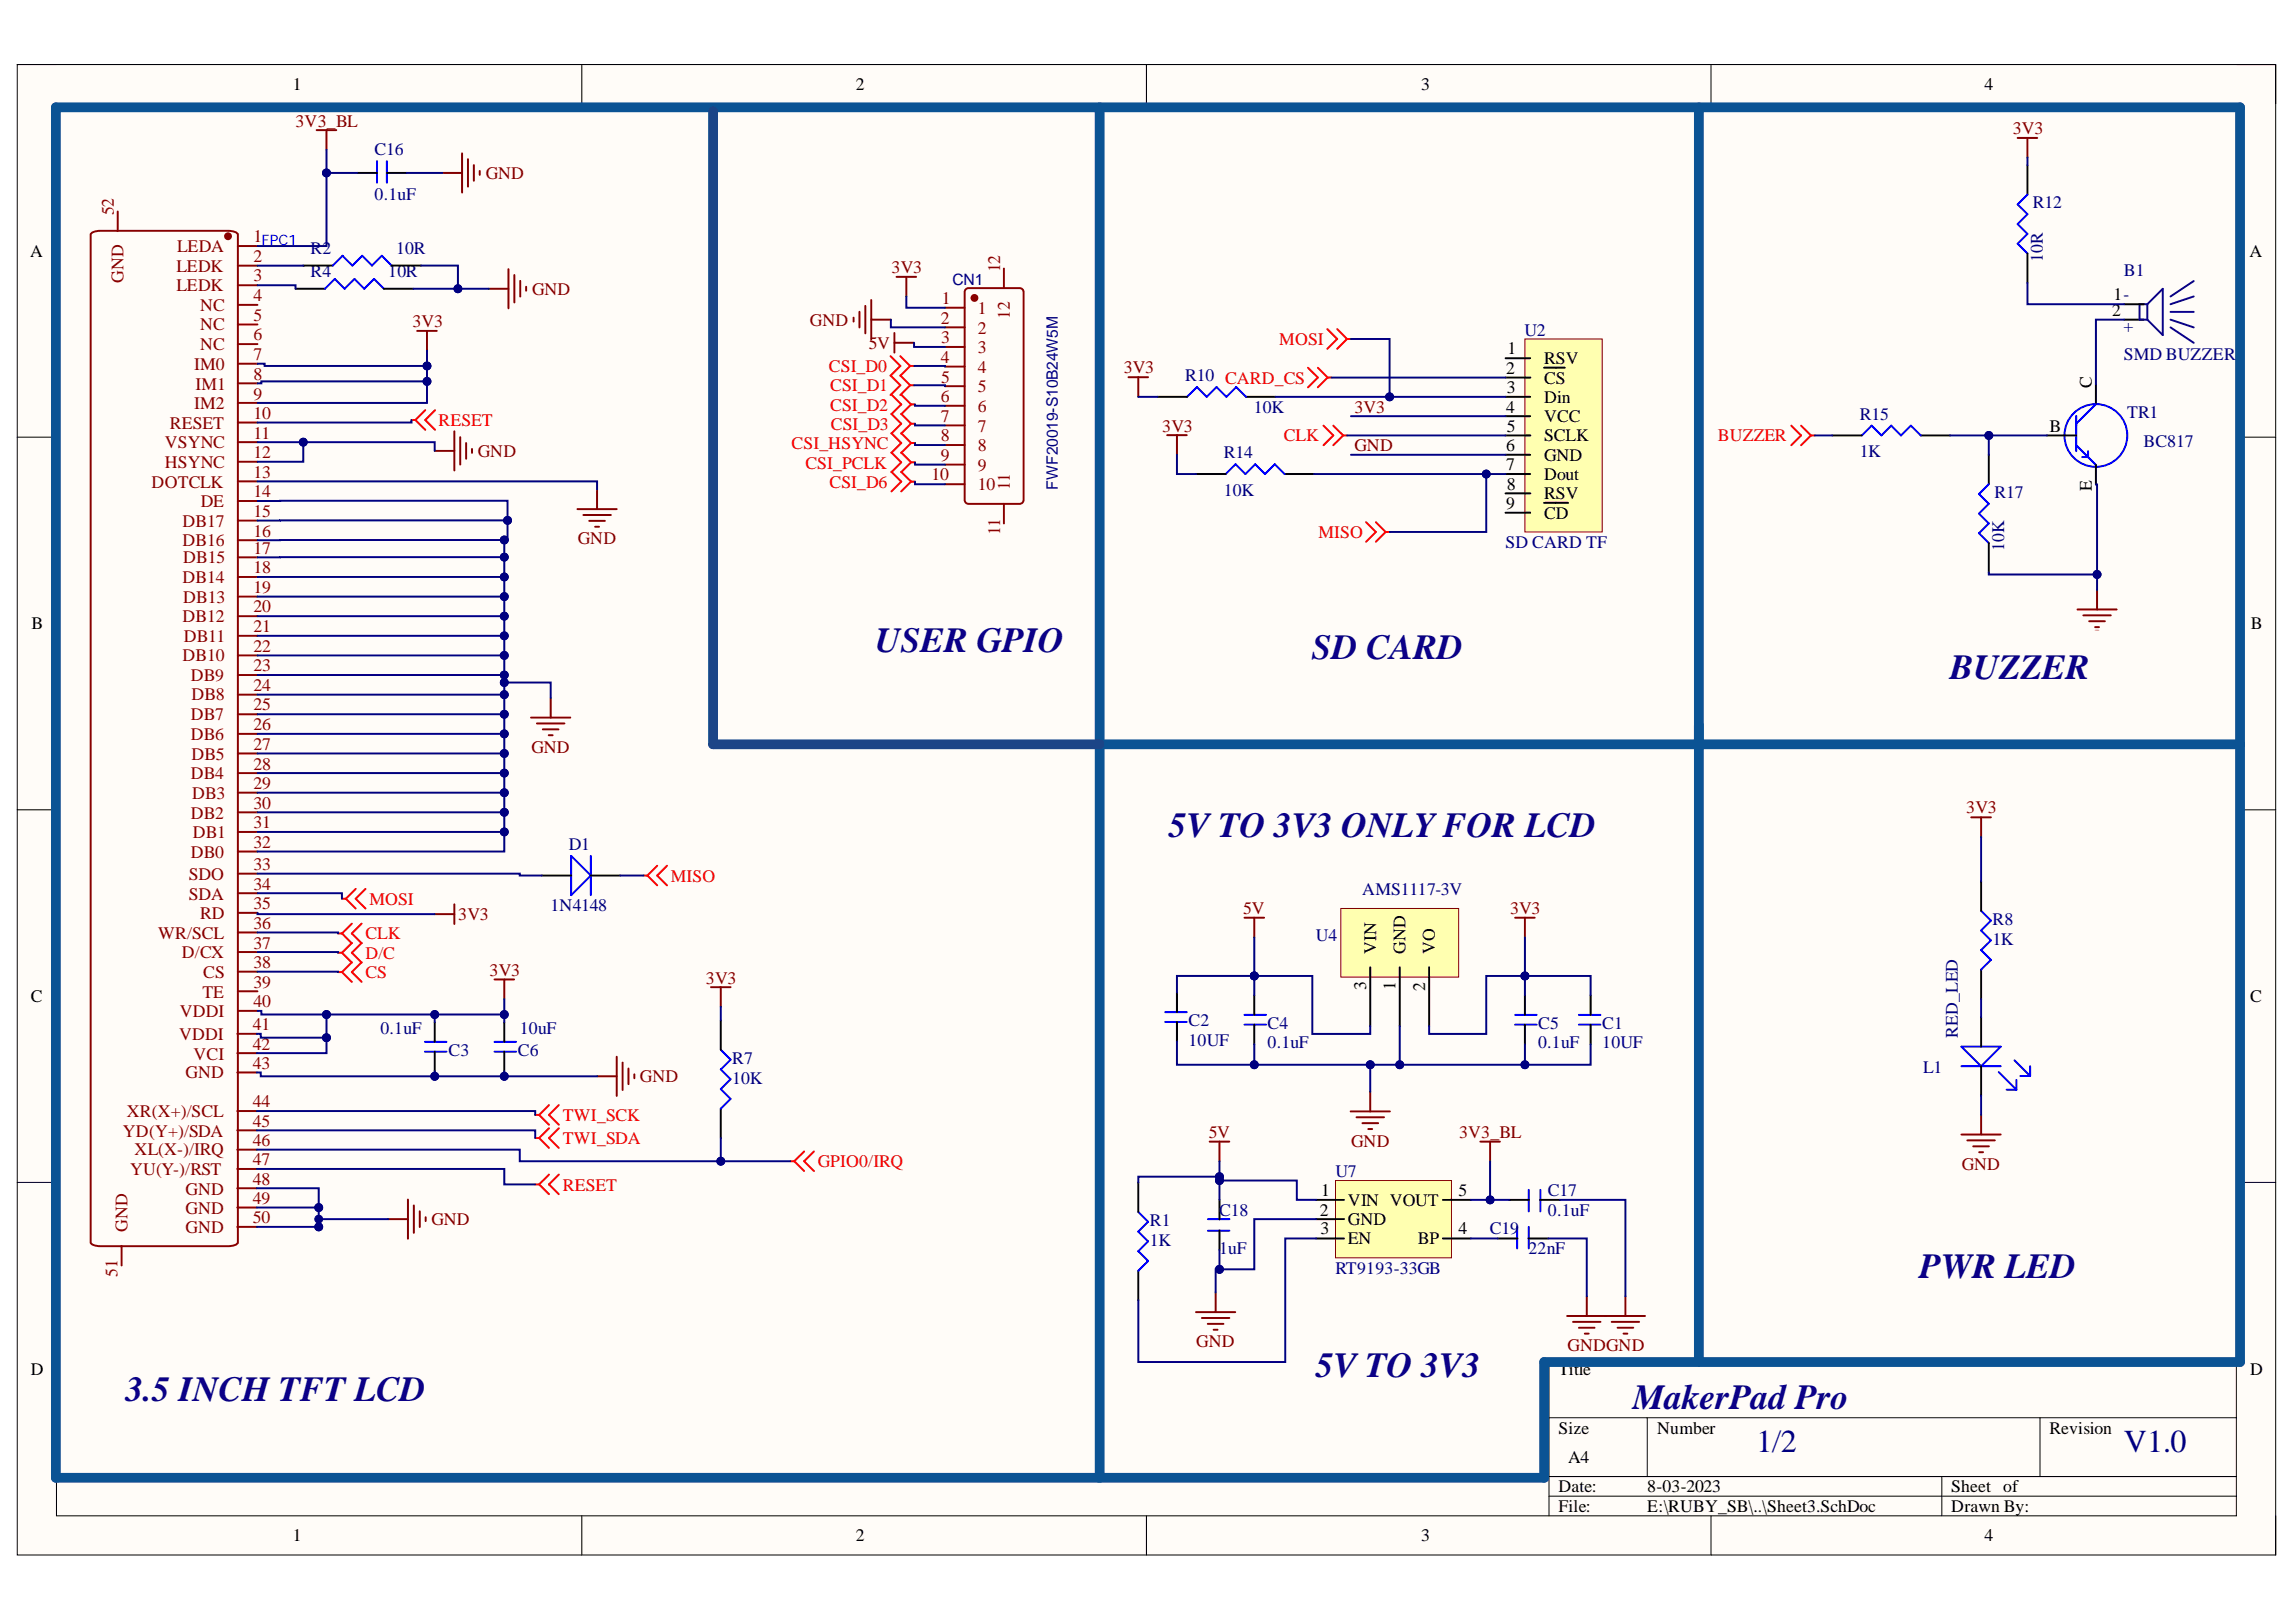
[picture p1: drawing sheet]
<svg xmlns="http://www.w3.org/2000/svg" width="297mm" height="210mm" viewBox="0 0 297 210" stroke-linecap="round" stroke-linejoin="round" font-family="sans-serif">
<defs><g id="words">
<g font-size="4.6" fill="#0c0087">
<text x="113.2" y="84.3">USER GPIO</text>
<text x="169.7" y="85.3">SD CARD</text>
<text x="252.3" y="87.9">BUZZER</text>
<text x="151.2" y="108.3">5V TO 3V3 ONLYFOR LCD</text>
<text x="248.3" y="165.3">PWR LED</text>
<text x="170.2" y="178.3">5V TO 3V3</text>
<text x="16.2" y="181.3">3.5 INCH TFT LCD</text>
<text x="211.3" y="182.3">MakerPad Pro</text>
</g>
<g font-size="4.1" fill="#000080">
<text x="227.2" y="187.9">1/2</text>
<text x="274.8" y="187.9">V1.0</text>
</g>
<g font-size="2.3">
<text x="37.9" y="11.7">1</text>
<text x="110.7" y="11.7">2</text>
<text x="183.9" y="11.7">3</text>
<text x="256.8" y="11.7">4</text>
<text x="3.9" y="33.3">A</text>
<text x="291" y="33.3">A</text>
<text x="273.2" y="40.9">2</text>
<text x="273.4" y="38.9">1</text>
<text x="195" y="45.9">1</text>
<text x="199.8" y="47.1">RSV</text>
<text x="194.8" y="53.4">4</text>
<text x="194.8" y="48.4">2</text>
<text x="194.9" y="50.9">3</text>
<text x="199.8" y="52.1">Din</text>
<text x="199.8" y="49.7">CS</text>
<text x="270.6" y="50.3" transform="rotate(-90 270.6 50.3)">C</text>
<text x="194.8" y="58.4">6</text>
<text x="194.9" y="55.8">5</text>
<text x="199.8" y="54.7">VCC</text>
<text x="199.8" y="57.1">SCLK</text>
<text x="199.8" y="59.6">GND</text>
<text x="265.1" y="55.8">B</text>
<text x="194.8" y="60.8">7</text>
<text x="194.8" y="65.9">9</text>
<text x="194.9" y="63.4">8</text>
<text x="199.8" y="62.2">Dout</text>
<text x="199.8" y="64.6">RSV</text>
<text x="270.6" y="63.5" transform="rotate(-90 270.6 63.5)">E</text>
<text x="199.8" y="67.2">CD</text>
<text x="4.1" y="81.4">B</text>
<text x="291.2" y="81.4">B</text>
<text x="178" y="123.4" transform="rotate(-90 178 123.4)">VIN</text>
<text x="181.8" y="123.4" transform="rotate(-90 181.8 123.4)">GND</text>
<text x="185.6" y="123.4" transform="rotate(-90 185.6 123.4)">VO</text>
<text x="4" y="129.7">C</text>
<text x="176.8" y="128.2" transform="rotate(-90 176.8 128.2)">3</text>
<text x="180.6" y="128.1" transform="rotate(-90 180.6 128.1)">1</text>
<text x="184.4" y="128.2" transform="rotate(-90 184.4 128.2)">2</text>
<text x="291.1" y="129.7">C</text>
<text x="170.9" y="154.8">1</text>
<text x="188.7" y="154.8">5</text>
<text x="170.7" y="157.3">2</text>
<text x="170.8" y="159.8">3</text>
<text x="174.4" y="156">VIN VOUT</text>
<text x="174.4" y="158.6">GND</text>
<text x="174.4" y="161">EN</text>
<text x="183.4" y="161">BP</text>
<text x="188.7" y="159.8">4</text>
<text x="4" y="177.9">D</text>
<text x="201.6" y="177.9">Title</text>
<text x="291.1" y="177.9">D</text>
<text x="201.6" y="185.5">Size</text>
<text x="214.4" y="185.5">Number</text>
<text x="265.1" y="185.5">Revision</text>
<text x="202.9" y="189.3">A4</text>
<text x="201.6" y="193.1">Date:</text>
<text x="201.6" y="195.7">File:</text>
<text x="213.1" y="193.1">8-03-2023</text>
<text x="213.1" y="195.7">E:\RUBY_SB\..\Sheet3.SchDoc</text>
<text x="252.4" y="193.1">Sheet of</text>
<text x="252.4" y="195.7">Drawn By:</text>
<text x="37.9" y="199.5">1</text>
<text x="110.7" y="199.5">2</text>
<text x="183.9" y="199.5">3</text>
<text x="256.8" y="199.5">4</text>
</g>
<g font-size="2.3" fill="#800000">
<text x="38.2" y="16.4">3V3_BL</text>
<text x="260.4" y="17.4">3V3</text>
<text x="62.8" y="23.1">GND</text>
<text x="115.4" y="35.3">3V3</text>
<text x="68.8" y="38.2">GND</text>
<text x="53.4" y="42.3">3V3</text>
<text x="104.8" y="42.2">GND</text>
<text x="112.4" y="45.1">5V</text>
<text x="145.4" y="48.3">3V3</text>
<text x="175.2" y="53.4">3V3</text>
<text x="61.8" y="59.1">GND</text>
<text x="150.4" y="55.8">3V3</text>
<text x="175.2" y="58.4">GND</text>
<text x="74.8" y="70.5">GND</text>
<text x="68.8" y="97.5">GND</text>
<text x="254.4" y="105.3">3V3</text>
<text x="59.3" y="119.1">3V3</text>
<text x="160.9" y="118.3">5V</text>
<text x="195.4" y="118.3">3V3</text>
<text x="63.3" y="126.3">3V3</text>
<text x="91.3" y="127.3">3V3</text>
<text x="82.8" y="140.1">GND</text>
<text x="156.4" y="147.3">5V</text>
<text x="174.8" y="148.4">GND</text>
<text x="188.8" y="147.3">3V3_BL</text>
<text x="253.8" y="151.4">GND</text>
<text x="55.8" y="158.6">GND</text>
<text x="154.8" y="174.4">GND</text>
<text x="202.8" y="174.9">GNDGND</text>
</g>
<g font-size="2.3" fill="#000080">
<text x="48.5" y="20.1">C16</text>
<text x="48.5" y="25.9">0.1uF</text>
<text x="263" y="27">R12</text>
<text x="40.2" y="35.9">R4</text>
<text x="40.2" y="32.9">R2</text>
<text x="50.2" y="35.9">10R</text>
<text x="51.2" y="32.9">10R</text>
<text x="264.3" y="33.9" transform="rotate(-90 264.3 33.9)">10R</text>
<text x="274.8" y="35.7">B1</text>
<text x="275.4" y="37.8" transform="rotate(-180 275.4 37.8)">-</text>
<text x="276" y="41.8" transform="rotate(-180 276 41.8)">+</text>
<text x="197.2" y="43.4">U2</text>
<text x="274.8" y="46.6">SMD BUZZER</text>
<text x="153.3" y="49.3">R10 CARD_CS</text>
<text x="162.2" y="53.4">10K</text>
<text x="158.3" y="59.3">R14</text>
<text x="240.6" y="54.3">R15</text>
<text x="240.6" y="59.1">1K</text>
<text x="275.2" y="54.1">TR1</text>
<text x="277.3" y="57.9">BC817</text>
<text x="158.3" y="64.2">10K</text>
<text x="258" y="64.5">R17</text>
<text x="194.8" y="70.9">SD CARD TF</text>
<text x="259.3" y="71.3" transform="rotate(-90 259.3 71.3)">10K</text>
<text x="73.6" y="110">D1</text>
<text x="71.2" y="117.9">1N4148</text>
<text x="176.2" y="115.8">AMS1117-3V</text>
<text x="257.8" y="119.7">R8</text>
<text x="170.2" y="121.8">U4</text>
<text x="257.8" y="122.2">1K</text>
<text x="49.2" y="133.8">0.1uF</text>
<text x="58" y="136.6">C3</text>
<text x="67" y="136.6">C6</text>
<text x="67.2" y="133.8">10uF</text>
<text x="94.7" y="137.7">R7</text>
<text x="153.7" y="132.8">C2</text>
<text x="153.7" y="135.3">10UF</text>
<text x="164" y="133.1">C4</text>
<text x="164" y="135.7">0.1uF</text>
<text x="199" y="133.1">C5</text>
<text x="199" y="135.7">0.1uF</text>
<text x="207.3" y="133.1">C1</text>
<text x="207.3" y="135.7">10UF</text>
<text x="253.3" y="134.3" transform="rotate(-90 253.3 134.3)">RED_LED</text>
<text x="94.7" y="140.2">10K</text>
<text x="248.8" y="138.8">L1</text>
<text x="172.8" y="152.3">U7</text>
<text x="200.3" y="154.8">C17</text>
<text x="148.8" y="158.7">R1</text>
<text x="148.8" y="161.2">1K</text>
<text x="157.7" y="157.3">C18</text>
<text x="192.7" y="159.8">C19</text>
<text x="200.3" y="157.3">0.1uF</text>
<text x="157.7" y="162.3">1uF</text>
<text x="172.8" y="164.8">RT9193-33GB</text>
<text x="197.7" y="162.3">22nF</text>
</g>
<g font-size="2.3" fill="#800">
<text x="14.7" y="27.9" transform="rotate(-90 14.7 27.9)">52</text>
<text x="22.8" y="35.1">LEDK</text>
<text x="22.9" y="32.6">LEDA</text>
<text x="32.8" y="31.3">1</text>
<text x="32.8" y="33.9">2</text>
<text x="129.4" y="35.2" transform="rotate(-90 129.4 35.2)">12</text>
<text x="16" y="36.6" transform="rotate(-90 16 36.6)">GND</text>
<text x="22.8" y="37.7">LEDK</text>
<text x="25.9" y="40.2">NC</text>
<text x="32.8" y="36.4">3</text>
<text x="32.8" y="38.9">4</text>
<text x="32.8" y="41.5">5</text>
<text x="121.7" y="41.9">2</text>
<text x="121.9" y="39.4">1</text>
<text x="126.5" y="40.6">1</text>
<text x="130.7" y="41.2" transform="rotate(-90 130.7 41.2)">12</text>
<text x="25.1" y="47.8">IM0</text>
<text x="25.9" y="42.7">NC</text>
<text x="25.9" y="45.3">NC</text>
<text x="32.8" y="44">6</text>
<text x="32.8" y="46.6">7</text>
<text x="121.7" y="47">4</text>
<text x="121.8" y="44.4">3</text>
<text x="126.5" y="43.2">2</text>
<text x="126.5" y="45.7">3</text>
<text x="25.1" y="53">IM2</text>
<text x="25.3" y="50.4">IM1</text>
<text x="32.8" y="49.2">8</text>
<text x="32.8" y="51.7">9</text>
<text x="121.7" y="52">6</text>
<text x="121.8" y="49.5">5</text>
<text x="126.5" y="48.2">4</text>
<text x="126.5" y="50.8">5</text>
<text x="126.5" y="53.3">6</text>
<text x="21.3" y="58">VSYNC</text>
<text x="22" y="55.5">RESET</text>
<text x="32.8" y="54.2">10</text>
<text x="32.8" y="56.8">11</text>
<text x="32.8" y="59.3">12</text>
<text x="121.7" y="54.6">7</text>
<text x="121.7" y="57.1">8</text>
<text x="121.7" y="59.6">9</text>
<text x="126.5" y="55.8">7</text>
<text x="126.5" y="58.4">8</text>
<text x="19.6" y="63.1">DOTCLK</text>
<text x="21.3" y="60.6">HSYNC</text>
<text x="26" y="65.6">DE</text>
<text x="32.8" y="61.8">13</text>
<text x="32.8" y="64.4">14</text>
<text x="120.5" y="62.2">10</text>
<text x="126.5" y="60.9">9</text>
<text x="126.5" y="63.4">10</text>
<text x="130.7" y="63.4" transform="rotate(-90 130.7 63.4)">11</text>
<text x="23.6" y="68.2">DB17</text>
<text x="23.6" y="70.7">DB16</text>
<text x="32.8" y="66.9">15</text>
<text x="32.8" y="69.4">16</text>
<text x="32.8" y="71.6">17</text>
<text x="129.4" y="69.3" transform="rotate(-90 129.4 69.3)">11</text>
<text x="23.6" y="75.4">DB14</text>
<text x="23.7" y="78">DB13</text>
<text x="23.7" y="72.9">DB15</text>
<text x="32.8" y="76.7">19</text>
<text x="32.8" y="74.2">18</text>
<text x="23.6" y="80.5">DB12</text>
<text x="23.8" y="83">DB11</text>
<text x="32.8" y="81.8">21</text>
<text x="32.8" y="79.2">20</text>
<text x="23.6" y="85.6">DB10</text>
<text x="24.7" y="88.1">DB9</text>
<text x="32.8" y="89.4">24</text>
<text x="32.8" y="86.8">23</text>
<text x="32.8" y="84.3">22</text>
<text x="24.7" y="95.8">DB6</text>
<text x="24.7" y="93.2">DB7</text>
<text x="24.8" y="90.6">DB8</text>
<text x="32.8" y="94.5">26</text>
<text x="32.8" y="91.9">25</text>
<text x="24.7" y="100.9">DB4</text>
<text x="24.8" y="98.3">DB5</text>
<text x="32.8" y="99.6">28</text>
<text x="32.8" y="97.1">27</text>
<text x="24.7" y="105.9">DB2</text>
<text x="24.9" y="103.4">DB3</text>
<text x="32.8" y="107.2">31</text>
<text x="32.8" y="104.7">30</text>
<text x="32.8" y="102.1">29</text>
<text x="24.4" y="113.9">SDO</text>
<text x="24.7" y="111">DB0</text>
<text x="24.9" y="108.5">DB1</text>
<text x="32.8" y="109.7">32</text>
<text x="32.8" y="112.6">33</text>
<text x="24.4" y="116.4">SDA</text>
<text x="25.9" y="118.9">RD</text>
<text x="32.8" y="115.1">34</text>
<text x="32.8" y="117.7">35</text>
<text x="20.5" y="121.5">WR/SCL</text>
<text x="23.5" y="124">D/CX</text>
<text x="32.8" y="120.2">36</text>
<text x="32.8" y="122.8">37</text>
<text x="32.8" y="125.3">38</text>
<text x="23.3" y="131.6">VDDI</text>
<text x="26.2" y="129.1">TE</text>
<text x="26.3" y="126.6">CS</text>
<text x="32.8" y="127.8">39</text>
<text x="32.8" y="130.4">40</text>
<text x="23.2" y="134.6">VDDI</text>
<text x="25" y="137.1">VCI</text>
<text x="32.7" y="135.8">42</text>
<text x="32.7" y="133.3">41</text>
<text x="24" y="139.6">GND</text>
<text x="32.7" y="143.3">44</text>
<text x="32.7" y="138.3">43</text>
<text x="15.9" y="147.1">YD(Y+)/SDA</text>
<text x="16.4" y="144.5">XR(X+)/SCL</text>
<text x="17.4" y="149.5">XL(X-)/IRQ</text>
<text x="32.7" y="145.8">45</text>
<text x="32.7" y="148.3">46</text>
<text x="16.8" y="152.1">YU(Y-)/RST</text>
<text x="24" y="154.6">GND</text>
<text x="32.7" y="150.8">47</text>
<text x="32.7" y="153.3">48</text>
<text x="32.7" y="155.8">49</text>
<text x="16.5" y="159.4" transform="rotate(-90 16.5 159.4)">GND</text>
<text x="24" y="157">GND</text>
<text x="24" y="159.6">GND</text>
<text x="32.7" y="158.3">50</text>
<text x="15.2" y="165.2" transform="rotate(-90 15.2 165.2)">51</text>
</g>
<g font-size="2.3" fill="#f00">
<text x="165.5" y="44.7">MOSI</text>
<text x="107.2" y="48.2">CSI_D0</text>
<text x="107.4" y="53.1">CSI_D2</text>
<text x="107.4" y="50.6">CSI_D1</text>
<text x="56.7" y="55.2">RESET</text>
<text x="102.4" y="58.1">CSI_HSYNC</text>
<text x="107.5" y="55.6">CSI_D3</text>
<text x="166.1" y="57.1">CLK</text>
<text x="222.3" y="57.1">BUZZER</text>
<text x="104.2" y="60.7">CSI_PCLK</text>
<text x="107.3" y="63.1">CSI_D6</text>
<text x="170.6" y="69.6">MISO</text>
<text x="47.8" y="117.1">MOSI</text>
<text x="86.8" y="114.1">MISO</text>
<text x="47.3" y="124.1">D/C</text>
<text x="47.3" y="121.6">CLK</text>
<text x="47.3" y="126.6">CS</text>
<text x="72.8" y="145.1">TWI_SCK</text>
<text x="72.8" y="148.1">TWI_SDA</text>
<text x="72.8" y="154.1">RESET</text>
<text x="105.8" y="151.1">GPIO0/IRQ</text>
</g>
<g font-size="2" fill="#000080">
<text x="123.2" y="36.9">CN1</text>
<text x="136.8" y="63.4" transform="rotate(-90 136.8 63.4)">FWF20019-S10B24W5M</text>
</g>
<text font-size="1.9" fill="#00f" x="33.8" y="31.8">FPC1</text>
<text font-size=".3" fill="#800000" x="271" y="81.6">GND</text>
</g></defs>
<path d="M2.2 8.4h292.2v192.8h-292.2z" fill-rule="evenodd" fill="#fffcf8"/>
<path d="M2.2 8.4h292.2v192.8h-292.2z" fill="none" stroke="#000" stroke-width=".13"/>
<path d="M7.3 13.4h282v182.8h-282z" fill-rule="evenodd" fill="#fffcf8"/>
<g fill="none" stroke="#000" stroke-width=".13">
<path d="M2.2 8.3h5.1M7.3 13.4h282v182.8h-282zM75.3 8.3v5.1M148.3 8.3v5.1M221.4 8.4v5M289.3 8.4h5.1v5M2.2 56.6h5.1M289.3 56.6h5.1M2.2 104.8h5.1M289.3 104.8h5.1M2.2 153h5.1M289.3 153h5.1"/>
<path d="M289.3 175.9h-88.9v20.3M75.3 196.2v5M148.3 196.2v5M200.4 183.5h88.9M200.4 191.1h88.9M200.4 193.6h88.9M213.1 183.5v7.6M221.4 196.2v5M251.2 191.1v5.1M263.9 183.5v7.6M294.4 196.2v5"/>
</g>
<path d="M197.3 43.9h10v24.9h-10z" fill-rule="evenodd" fill="#ffffb0"/>
<path d="M197.3 43.9h10v24.9h-10z" fill="none" stroke="#800000" stroke-width=".13"/>
<g fill="none" stroke="#000" stroke-width=".25">
<path d="M262.3 21.4v3.8M262.3 32.8v3.8M149.8 51.4h3.8M161.2 51.4h3.8M194.8 51.4h3.2M194.8 53.9h3.2M194.8 56.4h3.2M194.8 58.9h3.2M194.8 48.9h3.2M194.8 46.4h3.2M199.8 47.6h2.6M237.1 56.4h3.8"/>
<path d="M248.5 56.4h3.8M257.3 58.9v3.8M264.8 56.4h3.8M271.2 49.8v2.5M154.8 61.3h3.8M166.2 61.3h3.8M194.8 61.3h3.2M194.8 63.8h3.2M194.8 66.4h3.2M199.8 65.1h3.1M257.3 70.3v3.8M271.2 60.2v2.5"/>
<path d="M162.3 128.8v2.5M162.3 132.6v2.5M197.3 128.8v2.5M197.3 132.6v2.5"/>
</g>
<g fill="none" stroke="#00f" stroke-width=".25">
<path d="M262.3 25.2l-1.3 1.3 1.3 1.2-1.3 1.3 1.3 1.3-1.3 1.2 1.3 1.3M153.6 51.4l1.2-1.3 1.3 1.3 1.3-1.3 1.3 1.3 1.2-1.3 1.3 1.3M240.9 56.4l1.2-1.3 1.3 1.3 1.3-1.3 1.2 1.3 1.3-1.3 1.3 1.3M268.6 57.6l2.6 2.6M268.6 53.8v4.6M270.1 58.4v.7h-.7M271.2 52.3l-2.6 2.5M158.6 61.3l1.2-1.2 1.3 1.2 1.3-1.2 1.3 1.2 1.2-1.2 1.3 1.2M257.3 62.7l-1.3 1.2 1.3 1.3-1.3 1.3 1.3 1.2-1.3 1.3 1.3 1.3M161 132.6h2.8M161 131.3h2.8M196 132.6h2.8"/>
<path d="M196 131.3h2.8"/>
<circle cx="271.1" cy="56.4" r="4.1"/>
</g>
<g fill="none" stroke="#800000" stroke-width=".25">
<path d="M261 17.8h2.6M262.3 17.8v2.6M146 48.8h2.5M147.3 48.8v2.6M151 56.3h2.5M152.3 56.3v2.5M268.8 78.9h5M269.5 79.6h3.6M271.3 76.3v2.6M270.3 80.4h2M271 81.2h.6M174.7 143.8h5.1"/>
<path d="M175.5 144.6h3.6M176.3 145.3h2M177 146.1h.5M177.3 141.3v2.5"/>
</g>
<path d="M142.3 13.9v177.3M219.8 13.9v82.4M142.3 96.3h147.5" fill="none" stroke="#0b5394" stroke-width="1.3"/>
<path d="M173.5 117.6h15.2v8.8h-15.2z" fill-rule="evenodd" fill="#ffffb0"/>
<path d="M173.5 117.6h15.2v8.8h-15.2z" fill="none" stroke="#800000" stroke-width=".13"/>
<g fill="none" stroke="#000" stroke-width=".25">
<path d="M274.8 39.4h2.5M274.8 41.4h2.5M56.2 132.3v2.5M56.2 136.1v2.5M65.2 132.3v2.5M65.2 136.1v2.5M152.3 128.4v2.6M152.3 132.2v2.6M177.3 125.2v7.6M181.1 125.2v7.6M184.9 125.2v7.6M205.8 128.8v2.5"/>
<path d="M205.8 132.6v2.5"/>
</g>
<g fill="none" stroke="#800000" stroke-width=".25">
<path d="M54 42.8h2.5M55.2 42.8v2.6M56.2 58.4h2.6M58.8 55.8v5.1M59.5 56.6v3.5M60.3 57.3v2.1M61.1 58.1v.5M74.7 65.9h5.1M75.5 66.6h3.5M76.2 67.4h2.1M77 68.2h.5M77.2 63.3v2.6"/>
<path d="M68.7 92.9h5.1M69.5 93.6h3.5M70.2 94.4h2.1M71 95.1h.5M71.2 90.3v2.6M56.2 118.3h2.6M58.8 117v2.6M161 118.8h2.5M162.3 118.8v2.5M196 118.8h2.5M197.3 118.8v2.5M64 126.8h2.5"/>
<path d="M65.2 126.8v2.5M77.2 139.3h2.6M79.8 136.7v5.1M80.5 137.5v3.6M81.3 138.3v2M82.1 139v.5M50.2 157.8h2.6M52.8 155.2v5.1M53.5 156v3.5M54.3 156.8v2M55.1 157.5v.5"/>
</g>
<path d="M7.2 13.9h282.6v162.4h-90v14.9h-192.6zM219.8 93.8v82.5" fill="none" stroke="#0b5394" stroke-width="1.3"/>
<g fill="none" stroke="#f00" stroke-width=".25">
<path d="M53.2 54.4h.5M53.7 54.4l1.3 1.2M55 53.1l-1.3 1.3M56.3 53.1l-1.3 1.3 1.3 1.2M169.2 47.6l1.3 1.3-1.3 1.2M170.5 47.6l1.3 1.3M171.2 55.1l1.3 1.3-1.3 1.2M171.7 42.6l1.3 1.3-1.3 1.2M171.8 48.9l-1.3 1.2M171.8 48.9h.5M172.5 55.1l1.3 1.3M173 42.6l1.3 1.3"/>
<path d="M173.8 56.4l-1.3 1.2M173.8 56.4h.5M174.3 43.9l-1.3 1.2M174.3 43.9h.5M231.7 55.1l1.3 1.3-1.3 1.2M233 55.1l1.3 1.3M234.3 56.4h.5M234.3 56.4l-1.3 1.2M176.7 67.6l1.3 1.2-1.3 1.3M178 67.6l1.3 1.2M179.3 68.8l-1.3 1.3M179.3 68.8h.5"/>
<path d="M44.2 116.3h.5M44.7 116.3l1.3 1.3M45.5 119.5l-1.3 1.3M46 115l-1.3 1.3M46.8 119.5l-1.3 1.3 1.3 1.3M47.3 115l-1.3 1.3 1.3 1.3M43.7 123.3h.5M43.7 120.8h.5M43.7 125.8h.5M44.2 123.3l1.3 1.3M44.2 120.8l1.3 1.3M44.2 125.8l1.3 1.3"/>
<path d="M45.5 122l-1.3 1.3M45.5 124.5l-1.3 1.3M46.8 122l-1.3 1.3 1.3 1.3M46.8 124.5l-1.3 1.3 1.3 1.3"/>
</g>
<path d="M277.8 39.4v2M277.8 39.4h-1v2h1M277.8 39.4l2-2v6l-2-2M283.8 38.4l-3 1M283.8 36.4l-3 2M280.8 40.4h3M280.8 41.4l3 1M280.8 42.4l3 2" fill="none" stroke="#0c0087" stroke-width=".25"/>
<path d="M55 136.1h2.8M55 134.8h2.8M64 136.1h2.8M64 134.8h2.8M150.7 131h2.8M150.7 132.2h2.8M204.3 131.3h2.7M204.3 132.6h2.7" fill="none" stroke="#00f" stroke-width=".25"/>
<path d="M11.8 30.2l.7-.3h.5h16.5a1.22 1.22 0 0 1 1.3 .5v130.4a1.22 1.22 0 0 1-1.3 .5h-16.5a1.22 1.22 0 0 1-1.3-.5v-130.4z" fill="none" stroke="#800" stroke-width=".25"/>
<circle cx="29.5" cy="30.6" r=".38" fill="#800"/>
<g fill="none" stroke="#800" stroke-width=".25">
<path d="M15.2 27.4v2.5M30.8 31.8h2.5M30.8 34.4h2.5M30.8 36.9h2.5M30.8 39.5h2.5M30.8 42h2.5M30.8 44.5h2.5M30.8 47.1h2.5M30.8 49.6h2.5M30.8 52.1h2.5M30.8 54.7h2.5M30.8 57.2h2.5"/>
<path d="M30.8 59.8h2.5M30.8 62.3h2.5M30.8 64.8h2.5M30.8 67.4h2.5M30.8 69.9h2.5M30.8 79.7h2.5M30.8 77.2h2.5M30.8 74.7h2.5M30.8 72.1h2.5M30.8 97.5h2.5M30.8 95h2.5M30.8 92.4h2.5"/>
<path d="M30.8 89.9h2.5M30.8 87.4h2.5M30.8 84.8h2.5M30.8 82.3h2.5M30.8 110.2h2.5M30.8 107.7h2.5M30.8 105.1h2.5M30.8 102.6h2.5M30.8 100h2.5M30.8 113.1h2.5M30.8 115.6h2.5M30.8 118.1h2.5"/>
<path d="M30.7 138.8h2.5M30.7 136.3h2.5M30.7 133.8h2.5M30.8 120.7h2.5M30.8 123.2h2.5M30.8 125.7h2.5M30.8 128.3h2.5M30.8 130.8h2.5M30.7 146.3h2.5M30.7 148.8h2.5M30.7 151.3h2.5M30.7 143.8h2.5"/>
<path d="M30.7 153.8h2.5M30.7 156.3h2.5M30.7 158.8h2.5M15.7 161.2v2.6"/>
<circle cx="29.5" cy="30.6" r=".38"/>
</g>
<g fill="none" stroke="#00f" stroke-width=".25">
<path d="M42 37.4l1.3-1.3 1.3 1.3 1.3-1.3 1.2 1.3 1.3-1.3 1.3 1.3M43 34.4l1.3-1.3 1.3 1.3 1.3-1.3 1.2 1.3 1.3-1.3 1.3 1.3M48.8 20.9v2.7M50 20.9v2.7M73.9 110.8l2.5 2.5-2.5 2.5zM76.4 110.8v5M256.3 117.9l1.3 1.2-1.3 1.3 1.3 1.3-1.3 1.3 1.3 1.2-1.3 1.3M93.2 135.9l1.3 1.2-1.3 1.3 1.3 1.3-1.3 1.2 1.3 1.3-1.3 1.3M253.8 135.4h5l-2.5 2.6zM253.8 138h5M258.6 138.7l2.3 2.3M260.6 137.2l2 2"/>
<path d="M260.9 139.8v1.2M261.4 139.2h1.2M262.6 138v1.2M259.6 141h1.3"/>
</g>
<g fill="none" stroke="#000" stroke-width=".25">
<path d="M38.2 37.4h3.8M39.2 34.4h3.8M46.2 22.4h2.6M49.7 37.4h3.8M50 22.4h2.6M50.7 34.4h3.8M70.1 113.3h3.8M76.4 113.3h3.8M256.3 114.1v3.8M93.2 132v3.9M256.3 125.5v3.8M256.3 131.6v3.8"/>
<path d="M256.3 138v3.8M93.2 143.5v3.8"/>
</g>
<g fill="none" stroke="#f00" stroke-width=".25">
<path d="M83.2 113.3h.6M83.8 113.3l1.2 1.3M85 112l-1.2 1.3M86.3 112l-1.3 1.3 1.3 1.3M69.2 144.3h.5M69.2 147.3h.5M69.2 153.3h.5M69.7 144.3l1.3 1.3M69.7 147.3l1.3 1.2M69.7 153.3l1.3 1.2M71 143l-1.3 1.3M71 146l-1.3 1.3"/>
<path d="M71 152l-1.3 1.3M72.3 143l-1.3 1.3 1.3 1.3M72.3 146l-1.3 1.3 1.3 1.2M72.3 152l-1.3 1.3 1.3 1.2M102.3 150.3h.5M102.8 150.3l1.2 1.2M104 149l-1.2 1.3M105.3 149l-1.3 1.3 1.3 1.2"/>
</g>
<g fill="none" stroke="#800000" stroke-width=".25">
<path d="M59.8 19.8v5.1M57.2 22.4h2.6M60.5 20.6v3.6M61.3 21.4v2M62.1 22.1v.5M255 105.8h2.6M256.3 105.8v2.5M92 127.8h2.5M93.2 127.8v2.5M253.8 146.8h5M254.5 147.6h3.6M255.3 148.3h2"/>
<path d="M256 149.1h.6M256.3 144.3v2.5"/>
</g>
<path d="M172.8 152.8h15v10h-15z" fill-rule="evenodd" fill="#ffffb0"/>
<path d="M172.8 152.8h15v10h-15z" fill="none" stroke="#800000" stroke-width=".13"/>
<g fill="none" stroke="#000" stroke-width=".25">
<path d="M147.3 153v3.8M157.8 155.3v2.5M157.8 159.2v2.6M170.3 155.3h3.6M170.3 157.8h3.6M186.7 155.3h3.6M195.3 155.3h2.5M199.2 155.3h2.6M147.3 164.5v3.8M170.3 160.3h3.6M186.7 160.3h3.6M193.8 160.3h2.5"/>
<path d="M197.7 160.3h2.6"/>
</g>
<path d="M147.3 156.8l1.2 1.3-1.2 1.3 1.2 1.2-1.2 1.3 1.2 1.3-1.2 1.3M156.3 157.8h2.8M156.3 159.3h2.8M196.3 158.8v2.8M197.8 154v2.8M197.8 158.8v2.8M199.3 154v2.8" fill="none" stroke="#00f" stroke-width=".25"/>
<g fill="none" stroke="#800000" stroke-width=".25">
<path d="M41 16.8h2.5M42.2 16.8v2.6M63.2 37.4h2.6M65.8 34.8v5.1M66.5 35.6v3.5M67.3 36.3v2.1M68.1 37.1v.5M156.5 147.7h2.5M157.8 147.7v2.6M191.5 147.7h2.5M192.8 147.7v2.6M154.7 169.8h5.1"/>
<path d="M155.5 170.6h3.5M156.2 171.3h2.1M157 172.1h.5M157.3 167.3v2.5M202.7 170.3h10.1M203.5 171.1h3.6M204.3 171.8h2M205 172.6h.5M205.3 167.8v2.5M208.5 171.1h3.6M209.3 171.8h2M210 172.6h.5"/>
<path d="M210.3 167.8v2.5"/>
</g>
<path d="M125.1 37.4l.2-.1h6.6l.3 .1 .2 .1v.3v26.9v.3l-.2 .1-.3 .1h-6.6l-.2-.1-.2-.1-.1-.3v-26.9l.1-.3z" fill="none" stroke="#800" stroke-width=".25"/>
<circle cx="126.1" cy="38.6" r=".38" fill="#800"/>
<g fill="none" stroke="#800" stroke-width=".25">
<path d="M122.3 39.8h2.5M129.9 34.7v2.6M122.3 42.4h2.5M122.3 44.9h2.5M122.3 47.4h2.5M122.3 50h2.5M122.3 52.5h2.5M122.3 55.1h2.5M122.3 57.6h2.5M122.3 60.1h2.5M122.3 62.7h2.5M129.9 65.2v2.5"/>
<circle cx="126.1" cy="38.6" r=".38"/>
</g>
<g fill="none" stroke="#f00" stroke-width=".25">
<path d="M115.2 46.1l1.3 1.3-1.3 1.2M115.2 48.6l1.3 1.3-1.3 1.2M115.3 51.1l1.3 1.2-1.3 1.3M115.3 56.1l1.3 1.2-1.3 1.3M115.3 53.6l1.3 1.2-1.3 1.3M115.3 58.6l1.3 1.2-1.3 1.3M116.5 46.1l1.2 1.3M116.5 48.6l1.2 1.3M116.6 51.1l1.3 1.2M116.6 56.1l1.3 1.2M116.6 53.6l1.3 1.2M116.6 58.6l1.3 1.2"/>
<path d="M117.7 47.4l-1.2 1.2M117.7 47.4h.6M117.7 49.9l-1.2 1.2M117.7 49.9h.6M117.9 52.3l-1.3 1.3M117.9 52.3h.5M117.9 57.3l-1.3 1.3M117.9 57.3h.5M117.9 54.8l-1.3 1.3M117.9 54.8h.5M117.9 59.8l-1.3 1.3M117.9 59.8h.5"/>
<path d="M115.3 61.1l1.3 1.2-1.3 1.3M116.6 61.1l1.3 1.2M117.9 62.3l-1.3 1.3M117.9 62.3h.5"/>
</g>
<path d="M111.9 39.6v3.5M112.7 38.8v5.1M116 35.8h2.5M117.3 35.8v2.6M110.4 41.1v.5M111.2 40.3v2.1M112.7 41.4h2.6M115.7 43.1v2.5M115.7 44.4h2.6" fill="none" stroke="#800000" stroke-width=".25"/>
<path d="M92.3 14.4v81.9h50" fill="none" stroke="#1c4587" stroke-width="1.3"/>
<path d="M147.3 51.4h2.5M152.3 58.8v2.5h2.5M174.3 56.4h20.5M174.8 58.9h20M174.8 53.9h20M257.3 56.4v2.5M274.8 41.4h-3.6v8.4" fill="none" stroke="#000080" stroke-width=".25"/>
<circle cx="257.3" cy="56.4" r=".51" fill="#000080"/>
<circle cx="257.3" cy="56.4" r=".51" fill="none" stroke="#000080" stroke-width=".13"/>
<path d="M262.3 36.6v2.8h12.5M252.3 56.4h12.5" fill="none" stroke="#000080" stroke-width=".25"/>
<circle cx="257.3" cy="56.4" r=".51" fill="#000080"/>
<circle cx="257.3" cy="56.4" r=".51" fill="none" stroke="#000080" stroke-width=".13"/>
<path d="M262.3 20.4v1M181.1 132.8v5h16.2v-2.7" fill="none" stroke="#000080" stroke-width=".25"/>
<circle cx="181.1" cy="137.8" r=".51" fill="#000080"/>
<circle cx="181.1" cy="137.8" r=".51" fill="none" stroke="#000080" stroke-width=".13"/>
<circle cx="197.3" cy="137.8" r=".51" fill="#000080"/>
<circle cx="197.3" cy="137.8" r=".51" fill="none" stroke="#000080" stroke-width=".13"/>
<path d="M177.3 137.8v3.5" fill="none" stroke="#000080" stroke-width=".25"/>
<circle cx="177.3" cy="137.8" r=".51" fill="#000080"/>
<circle cx="177.3" cy="137.8" r=".51" fill="none" stroke="#000080" stroke-width=".13"/>
<path d="M197.3 126.3v2.5" fill="none" stroke="#000080" stroke-width=".25"/>
<circle cx="197.3" cy="126.3" r=".51" fill="#000080"/>
<circle cx="197.3" cy="126.3" r=".51" fill="none" stroke="#000080" stroke-width=".13"/>
<path d="M197.3 121.3v5h-5v7.5h-7.4v-1" fill="none" stroke="#000080" stroke-width=".25"/>
<circle cx="197.3" cy="126.3" r=".51" fill="#000080"/>
<circle cx="197.3" cy="126.3" r=".51" fill="none" stroke="#000080" stroke-width=".13"/>
<path d="M174.8 43.9h5v7.5M234.8 56.4h2.3" fill="none" stroke="#000080" stroke-width=".25"/>
<circle cx="179.8" cy="51.4" r=".51" fill="#000080"/>
<circle cx="179.8" cy="51.4" r=".51" fill="none" stroke="#000080" stroke-width=".13"/>
<path d="M192.3 61.3v7.5h-12.5" fill="none" stroke="#000080" stroke-width=".25"/>
<circle cx="192.3" cy="61.3" r=".51" fill="#000080"/>
<circle cx="192.3" cy="61.3" r=".51" fill="none" stroke="#000080" stroke-width=".13"/>
<path d="M170 61.3h24.8" fill="none" stroke="#000080" stroke-width=".25"/>
<circle cx="192.3" cy="61.3" r=".51" fill="#000080"/>
<circle cx="192.3" cy="61.3" r=".51" fill="none" stroke="#000080" stroke-width=".13"/>
<path d="M165 51.4h29.8M172.3 48.9h22.5" fill="none" stroke="#000080" stroke-width=".25"/>
<circle cx="179.8" cy="51.4" r=".51" fill="#000080"/>
<circle cx="179.8" cy="51.4" r=".51" fill="none" stroke="#000080" stroke-width=".13"/>
<path d="M162.3 135.1v2.7h18.8" fill="none" stroke="#000080" stroke-width=".25"/>
<circle cx="162.3" cy="137.8" r=".51" fill="#000080"/>
<circle cx="162.3" cy="137.8" r=".51" fill="none" stroke="#000080" stroke-width=".13"/>
<circle cx="177.3" cy="137.8" r=".51" fill="#000080"/>
<circle cx="177.3" cy="137.8" r=".51" fill="none" stroke="#000080" stroke-width=".13"/>
<circle cx="181.1" cy="137.8" r=".51" fill="#000080"/>
<circle cx="181.1" cy="137.8" r=".51" fill="none" stroke="#000080" stroke-width=".13"/>
<path d="M56.2 131.3v1" fill="none" stroke="#000080" stroke-width=".25"/>
<circle cx="56.2" cy="131.3" r=".51" fill="#000080"/>
<circle cx="56.2" cy="131.3" r=".51" fill="none" stroke="#000080" stroke-width=".13"/>
<path d="M56.2 138.6v.7" fill="none" stroke="#000080" stroke-width=".25"/>
<circle cx="56.2" cy="139.3" r=".51" fill="#000080"/>
<circle cx="56.2" cy="139.3" r=".51" fill="none" stroke="#000080" stroke-width=".13"/>
<path d="M65.2 138.6v.7" fill="none" stroke="#000080" stroke-width=".25"/>
<circle cx="65.2" cy="139.3" r=".51" fill="#000080"/>
<circle cx="65.2" cy="139.3" r=".51" fill="none" stroke="#000080" stroke-width=".13"/>
<path d="M65.2 131.3v1" fill="none" stroke="#000080" stroke-width=".25"/>
<circle cx="65.2" cy="131.3" r=".51" fill="#000080"/>
<circle cx="65.2" cy="131.3" r=".51" fill="none" stroke="#000080" stroke-width=".13"/>
<path d="M55.2 45.4v2h-21v-.3h-.9M33.3 118.1v.2h22.9" fill="none" stroke="#000080" stroke-width=".25"/>
<circle cx="55.2" cy="47.4" r=".51" fill="#000080"/>
<circle cx="55.2" cy="47.4" r=".51" fill="none" stroke="#000080" stroke-width=".13"/>
<path d="M55.2 47.4v2h-21.4v.2h-.5" fill="none" stroke="#000080" stroke-width=".25"/>
<circle cx="55.2" cy="49.4" r=".51" fill="#000080"/>
<circle cx="55.2" cy="49.4" r=".51" fill="none" stroke="#000080" stroke-width=".13"/>
<circle cx="55.2" cy="47.4" r=".51" fill="#000080"/>
<circle cx="55.2" cy="47.4" r=".51" fill="none" stroke="#000080" stroke-width=".13"/>
<path d="M55.2 49.4v2.7h-21.9" fill="none" stroke="#000080" stroke-width=".25"/>
<circle cx="55.2" cy="49.4" r=".51" fill="#000080"/>
<circle cx="55.2" cy="49.4" r=".51" fill="none" stroke="#000080" stroke-width=".13"/>
<path d="M33.3 57.2h22.9v1.2M53.2 54.4v.3h-19.9" fill="none" stroke="#000080" stroke-width=".25"/>
<circle cx="39.2" cy="57.2" r=".51" fill="#000080"/>
<circle cx="39.2" cy="57.2" r=".51" fill="none" stroke="#000080" stroke-width=".13"/>
<path d="M39.2 57.2v2.6h-5.9" fill="none" stroke="#000080" stroke-width=".25"/>
<circle cx="39.2" cy="57.2" r=".51" fill="#000080"/>
<circle cx="39.2" cy="57.2" r=".51" fill="none" stroke="#000080" stroke-width=".13"/>
<path d="M65.2 69.9h-31.9" fill="none" stroke="#000080" stroke-width=".25"/>
<circle cx="65.2" cy="69.9" r=".51" fill="#000080"/>
<circle cx="65.2" cy="69.9" r=".51" fill="none" stroke="#000080" stroke-width=".13"/>
<path d="M33.3 64.8h32.4v2.5l-32.4 .1" fill="none" stroke="#000080" stroke-width=".25"/>
<circle cx="65.7" cy="67.3" r=".51" fill="#000080"/>
<circle cx="65.7" cy="67.3" r=".51" fill="none" stroke="#000080" stroke-width=".13"/>
<path d="M65.7 67.3v2.6h-.5v2.2h-31.9" fill="none" stroke="#000080" stroke-width=".25"/>
<circle cx="65.2" cy="72.1" r=".51" fill="#000080"/>
<circle cx="65.2" cy="72.1" r=".51" fill="none" stroke="#000080" stroke-width=".13"/>
<circle cx="65.2" cy="69.9" r=".51" fill="#000080"/>
<circle cx="65.2" cy="69.9" r=".51" fill="none" stroke="#000080" stroke-width=".13"/>
<circle cx="65.7" cy="67.3" r=".51" fill="#000080"/>
<circle cx="65.7" cy="67.3" r=".51" fill="none" stroke="#000080" stroke-width=".13"/>
<path d="M33.3 36.9h4.9v.5M65.2 72.1v2.6h-31.9" fill="none" stroke="#000080" stroke-width=".25"/>
<circle cx="65.2" cy="74.7" r=".51" fill="#000080"/>
<circle cx="65.2" cy="74.7" r=".51" fill="none" stroke="#000080" stroke-width=".13"/>
<circle cx="65.2" cy="72.1" r=".51" fill="#000080"/>
<circle cx="65.2" cy="72.1" r=".51" fill="none" stroke="#000080" stroke-width=".13"/>
<path d="M65.2 74.7v2.5h-31.9" fill="none" stroke="#000080" stroke-width=".25"/>
<circle cx="65.2" cy="77.2" r=".51" fill="#000080"/>
<circle cx="65.2" cy="77.2" r=".51" fill="none" stroke="#000080" stroke-width=".13"/>
<circle cx="65.2" cy="74.7" r=".51" fill="#000080"/>
<circle cx="65.2" cy="74.7" r=".51" fill="none" stroke="#000080" stroke-width=".13"/>
<path d="M65.2 77.2v2.5h-31.9" fill="none" stroke="#000080" stroke-width=".25"/>
<circle cx="65.2" cy="79.7" r=".51" fill="#000080"/>
<circle cx="65.2" cy="79.7" r=".51" fill="none" stroke="#000080" stroke-width=".13"/>
<circle cx="65.2" cy="77.2" r=".51" fill="#000080"/>
<circle cx="65.2" cy="77.2" r=".51" fill="none" stroke="#000080" stroke-width=".13"/>
<path d="M65.2 84.8v2.6h-31.9" fill="none" stroke="#000080" stroke-width=".25"/>
<circle cx="65.2" cy="87.4" r=".51" fill="#000080"/>
<circle cx="65.2" cy="87.4" r=".51" fill="none" stroke="#000080" stroke-width=".13"/>
<circle cx="65.2" cy="84.8" r=".51" fill="#000080"/>
<circle cx="65.2" cy="84.8" r=".51" fill="none" stroke="#000080" stroke-width=".13"/>
<path d="M65.2 89.9v2.5h-31.9" fill="none" stroke="#000080" stroke-width=".25"/>
<circle cx="65.2" cy="92.4" r=".51" fill="#000080"/>
<circle cx="65.2" cy="92.4" r=".51" fill="none" stroke="#000080" stroke-width=".13"/>
<circle cx="65.2" cy="89.9" r=".51" fill="#000080"/>
<circle cx="65.2" cy="89.9" r=".51" fill="none" stroke="#000080" stroke-width=".13"/>
<path d="M65.2 92.4v2.6h-31.9" fill="none" stroke="#000080" stroke-width=".25"/>
<circle cx="65.2" cy="95" r=".51" fill="#000080"/>
<circle cx="65.2" cy="95" r=".51" fill="none" stroke="#000080" stroke-width=".13"/>
<circle cx="65.2" cy="92.4" r=".51" fill="#000080"/>
<circle cx="65.2" cy="92.4" r=".51" fill="none" stroke="#000080" stroke-width=".13"/>
<path d="M65.2 95v2.5h-31.9" fill="none" stroke="#000080" stroke-width=".25"/>
<circle cx="65.2" cy="97.5" r=".51" fill="#000080"/>
<circle cx="65.2" cy="97.5" r=".51" fill="none" stroke="#000080" stroke-width=".13"/>
<circle cx="65.2" cy="95" r=".51" fill="#000080"/>
<circle cx="65.2" cy="95" r=".51" fill="none" stroke="#000080" stroke-width=".13"/>
<path d="M65.2 97.5v2.5h-31.9" fill="none" stroke="#000080" stroke-width=".25"/>
<circle cx="65.2" cy="100" r=".51" fill="#000080"/>
<circle cx="65.2" cy="100" r=".51" fill="none" stroke="#000080" stroke-width=".13"/>
<circle cx="65.2" cy="97.5" r=".51" fill="#000080"/>
<circle cx="65.2" cy="97.5" r=".51" fill="none" stroke="#000080" stroke-width=".13"/>
<path d="M65.2 100v2.6h-31.9" fill="none" stroke="#000080" stroke-width=".25"/>
<circle cx="65.2" cy="102.6" r=".51" fill="#000080"/>
<circle cx="65.2" cy="102.6" r=".51" fill="none" stroke="#000080" stroke-width=".13"/>
<circle cx="65.2" cy="100" r=".51" fill="#000080"/>
<circle cx="65.2" cy="100" r=".51" fill="none" stroke="#000080" stroke-width=".13"/>
<path d="M65.2 102.6v2.5h-31.9" fill="none" stroke="#000080" stroke-width=".25"/>
<circle cx="65.2" cy="105.1" r=".51" fill="#000080"/>
<circle cx="65.2" cy="105.1" r=".51" fill="none" stroke="#000080" stroke-width=".13"/>
<circle cx="65.2" cy="102.6" r=".51" fill="#000080"/>
<circle cx="65.2" cy="102.6" r=".51" fill="none" stroke="#000080" stroke-width=".13"/>
<path d="M65.2 105.1v2.6h-31.9" fill="none" stroke="#000080" stroke-width=".25"/>
<circle cx="65.2" cy="107.7" r=".51" fill="#000080"/>
<circle cx="65.2" cy="107.7" r=".51" fill="none" stroke="#000080" stroke-width=".13"/>
<circle cx="65.2" cy="105.1" r=".51" fill="#000080"/>
<circle cx="65.2" cy="105.1" r=".51" fill="none" stroke="#000080" stroke-width=".13"/>
<path d="M65.2 107.7v2.5h-31.9" fill="none" stroke="#000080" stroke-width=".25"/>
<circle cx="65.2" cy="107.7" r=".51" fill="#000080"/>
<circle cx="65.2" cy="107.7" r=".51" fill="none" stroke="#000080" stroke-width=".13"/>
<path d="M65.2 88.3h6v2" fill="none" stroke="#000080" stroke-width=".25"/>
<circle cx="65.2" cy="88.3" r=".51" fill="#000080"/>
<circle cx="65.2" cy="88.3" r=".51" fill="none" stroke="#000080" stroke-width=".13"/>
<path d="M33.3 115.6h10.9v.7M33.3 120.7h10.4v.1M33.3 123.2h10.4v.1M33.3 125.7l10.4 .1M65.2 129.3v2h-31.4v-.5h-.5" fill="none" stroke="#000080" stroke-width=".25"/>
<circle cx="42.2" cy="131.3" r=".51" fill="#000080"/>
<circle cx="42.2" cy="131.3" r=".51" fill="none" stroke="#000080" stroke-width=".13"/>
<circle cx="56.2" cy="131.3" r=".51" fill="#000080"/>
<circle cx="56.2" cy="131.3" r=".51" fill="none" stroke="#000080" stroke-width=".13"/>
<circle cx="65.2" cy="131.3" r=".51" fill="#000080"/>
<circle cx="65.2" cy="131.3" r=".51" fill="none" stroke="#000080" stroke-width=".13"/>
<path d="M33.2 133.8h.5v.5h8.5" fill="none" stroke="#000080" stroke-width=".25"/>
<circle cx="42.2" cy="134.3" r=".51" fill="#000080"/>
<circle cx="42.2" cy="134.3" r=".51" fill="none" stroke="#000080" stroke-width=".13"/>
<path d="M42.2 131.3v5h-9" fill="none" stroke="#000080" stroke-width=".25"/>
<circle cx="42.2" cy="134.3" r=".51" fill="#000080"/>
<circle cx="42.2" cy="134.3" r=".51" fill="none" stroke="#000080" stroke-width=".13"/>
<circle cx="42.2" cy="131.3" r=".51" fill="#000080"/>
<circle cx="42.2" cy="131.3" r=".51" fill="none" stroke="#000080" stroke-width=".13"/>
<path d="M33.2 138.8h.5v.5h43.5" fill="none" stroke="#000080" stroke-width=".25"/>
<circle cx="56.2" cy="139.3" r=".51" fill="#000080"/>
<circle cx="56.2" cy="139.3" r=".51" fill="none" stroke="#000080" stroke-width=".13"/>
<circle cx="65.2" cy="139.3" r=".51" fill="#000080"/>
<circle cx="65.2" cy="139.3" r=".51" fill="none" stroke="#000080" stroke-width=".13"/>
<path d="M33.2 153.8h8v2.5" fill="none" stroke="#000080" stroke-width=".25"/>
<circle cx="41.2" cy="156.3" r=".51" fill="#000080"/>
<circle cx="41.2" cy="156.3" r=".51" fill="none" stroke="#000080" stroke-width=".13"/>
<path d="M33.2 143.8h36v.5M33.2 146.3h36v1M33.2 148.8h34v1.5h35.1" fill="none" stroke="#000080" stroke-width=".25"/>
<circle cx="93.2" cy="150.3" r=".51" fill="#000080"/>
<circle cx="93.2" cy="150.3" r=".51" fill="none" stroke="#000080" stroke-width=".13"/>
<path d="M93.2 130.3v1.7M33.2 151.3h32v2h4M93.2 147.3v3" fill="none" stroke="#000080" stroke-width=".25"/>
<circle cx="93.2" cy="150.3" r=".51" fill="#000080"/>
<circle cx="93.2" cy="150.3" r=".51" fill="none" stroke="#000080" stroke-width=".13"/>
<path d="M54.5 34.4h4.7v3h-5.7" fill="none" stroke="#000080" stroke-width=".25"/>
<circle cx="59.2" cy="37.4" r=".51" fill="#000080"/>
<circle cx="59.2" cy="37.4" r=".51" fill="none" stroke="#000080" stroke-width=".13"/>
<path d="M42.2 22.4h4" fill="none" stroke="#000080" stroke-width=".25"/>
<circle cx="42.2" cy="22.4" r=".51" fill="#000080"/>
<circle cx="42.2" cy="22.4" r=".51" fill="none" stroke="#000080" stroke-width=".13"/>
<path d="M257.3 74.1v.2h14v2M33.3 113.1h33.9v.2h2.9M80.2 113.3h3" fill="none" stroke="#000080" stroke-width=".25"/>
<circle cx="271.3" cy="74.3" r=".51" fill="#000080"/>
<circle cx="271.3" cy="74.3" r=".51" fill="none" stroke="#000080" stroke-width=".13"/>
<path d="M271.2 62.7h.1v11.6" fill="none" stroke="#000080" stroke-width=".25"/>
<circle cx="271.3" cy="74.3" r=".51" fill="#000080"/>
<circle cx="271.3" cy="74.3" r=".51" fill="none" stroke="#000080" stroke-width=".13"/>
<path d="M52.6 22.4h4.6M65.2 87.4v2.5h-31.9M256.3 108.3v5.8M256.3 129.3v2.3M256.3 141.8v2.5" fill="none" stroke="#000080" stroke-width=".25"/>
<circle cx="65.2" cy="89.9" r=".51" fill="#000080"/>
<circle cx="65.2" cy="89.9" r=".51" fill="none" stroke="#000080" stroke-width=".13"/>
<circle cx="65.2" cy="88.3" r=".51" fill="#000080"/>
<circle cx="65.2" cy="88.3" r=".51" fill="none" stroke="#000080" stroke-width=".13"/>
<circle cx="65.2" cy="87.4" r=".51" fill="#000080"/>
<circle cx="65.2" cy="87.4" r=".51" fill="none" stroke="#000080" stroke-width=".13"/>
<path d="M33.3 82.3h31.9v2.5h-31.9" fill="none" stroke="#000080" stroke-width=".25"/>
<circle cx="65.2" cy="82.3" r=".51" fill="#000080"/>
<circle cx="65.2" cy="82.3" r=".51" fill="none" stroke="#000080" stroke-width=".13"/>
<circle cx="65.2" cy="84.8" r=".51" fill="#000080"/>
<circle cx="65.2" cy="84.8" r=".51" fill="none" stroke="#000080" stroke-width=".13"/>
<path d="M65.2 79.7v2.6" fill="none" stroke="#000080" stroke-width=".25"/>
<circle cx="65.2" cy="79.7" r=".51" fill="#000080"/>
<circle cx="65.2" cy="79.7" r=".51" fill="none" stroke="#000080" stroke-width=".13"/>
<circle cx="65.2" cy="82.3" r=".51" fill="#000080"/>
<circle cx="65.2" cy="82.3" r=".51" fill="none" stroke="#000080" stroke-width=".13"/>
<path d="M192.8 150.3v5h-2.5" fill="none" stroke="#000080" stroke-width=".25"/>
<circle cx="192.8" cy="155.3" r=".51" fill="#000080"/>
<circle cx="192.8" cy="155.3" r=".51" fill="none" stroke="#000080" stroke-width=".13"/>
<path d="M192.8 155.3h2.5M190.3 160.3h3.5M200.3 160.3h5v7.5" fill="none" stroke="#000080" stroke-width=".25"/>
<circle cx="192.8" cy="155.3" r=".51" fill="#000080"/>
<circle cx="192.8" cy="155.3" r=".51" fill="none" stroke="#000080" stroke-width=".13"/>
<path d="M157.8 152.8h10v2.5h2.5M201.8 155.3h8.5v12.5M170.3 160.3h-4v16h-19v-8" fill="none" stroke="#000080" stroke-width=".25"/>
<circle cx="157.8" cy="152.8" r=".51" fill="#000080"/>
<circle cx="157.8" cy="152.8" r=".51" fill="none" stroke="#000080" stroke-width=".13"/>
<path d="M157.8 152.3h-10.5v.7" fill="none" stroke="#000080" stroke-width=".25"/>
<circle cx="157.8" cy="152.3" r=".51" fill="#000080"/>
<circle cx="157.8" cy="152.3" r=".51" fill="none" stroke="#000080" stroke-width=".13"/>
<path d="M157.8 150.3v5" fill="none" stroke="#000080" stroke-width=".25"/>
<circle cx="157.8" cy="152.8" r=".51" fill="#000080"/>
<circle cx="157.8" cy="152.8" r=".51" fill="none" stroke="#000080" stroke-width=".13"/>
<circle cx="157.8" cy="152.3" r=".51" fill="#000080"/>
<circle cx="157.8" cy="152.3" r=".51" fill="none" stroke="#000080" stroke-width=".13"/>
<path d="M170.3 157.8h-8v6.5h-4.5v-2.5" fill="none" stroke="#000080" stroke-width=".25"/>
<circle cx="157.8" cy="164.3" r=".51" fill="#000080"/>
<circle cx="157.8" cy="164.3" r=".51" fill="none" stroke="#000080" stroke-width=".13"/>
<path d="M157.8 164.3h-.5v3" fill="none" stroke="#000080" stroke-width=".25"/>
<circle cx="157.8" cy="164.3" r=".51" fill="#000080"/>
<circle cx="157.8" cy="164.3" r=".51" fill="none" stroke="#000080" stroke-width=".13"/>
<path d="M59.2 37.4h4" fill="none" stroke="#000080" stroke-width=".25"/>
<circle cx="59.2" cy="37.4" r=".51" fill="#000080"/>
<circle cx="59.2" cy="37.4" r=".51" fill="none" stroke="#000080" stroke-width=".13"/>
<path d="M42.2 19.4v12.4h-8.9" fill="none" stroke="#000080" stroke-width=".25"/>
<circle cx="42.2" cy="22.4" r=".51" fill="#000080"/>
<circle cx="42.2" cy="22.4" r=".51" fill="none" stroke="#000080" stroke-width=".13"/>
<g fill="none" stroke="#000080" stroke-width=".25">
<path d="M39.2 34.4h-5.9M117.3 38.4v1.4h5M115.3 41.4v1h7M118.3 44.4v.5h4M118.3 47.4h4M118.3 49.9h4v.1M118.4 52.3v.2h3.9M118.4 54.8v.3h3.9M118.4 57.3v.3h3.9M118.4 59.8v.3h3.9M33.3 62.3h43.9v1M118.4 62.3v.4h3.9"/>
<path d="M162.3 121.3v5h7.5v7.5h7.5v-1"/>
</g>
<circle cx="162.3" cy="126.3" r=".51" fill="#000080"/>
<circle cx="162.3" cy="126.3" r=".51" fill="none" stroke="#000080" stroke-width=".13"/>
<path d="M162.3 126.3v2.5" fill="none" stroke="#000080" stroke-width=".25"/>
<circle cx="162.3" cy="126.3" r=".51" fill="#000080"/>
<circle cx="162.3" cy="126.3" r=".51" fill="none" stroke="#000080" stroke-width=".13"/>
<path d="M162.3 126.3h-10v2.1" fill="none" stroke="#000080" stroke-width=".25"/>
<circle cx="162.3" cy="126.3" r=".51" fill="#000080"/>
<circle cx="162.3" cy="126.3" r=".51" fill="none" stroke="#000080" stroke-width=".13"/>
<circle cx="162.3" cy="126.3" r=".51" fill="#000080"/>
<circle cx="162.3" cy="126.3" r=".51" fill="none" stroke="#000080" stroke-width=".13"/>
<path d="M152.3 134.8v3h10" fill="none" stroke="#000080" stroke-width=".25"/>
<circle cx="162.3" cy="137.8" r=".51" fill="#000080"/>
<circle cx="162.3" cy="137.8" r=".51" fill="none" stroke="#000080" stroke-width=".13"/>
<path d="M197.3 126.3h8.5v2.5" fill="none" stroke="#000080" stroke-width=".25"/>
<circle cx="197.3" cy="126.3" r=".51" fill="#000080"/>
<circle cx="197.3" cy="126.3" r=".51" fill="none" stroke="#000080" stroke-width=".13"/>
<path d="M205.8 135.1v2.7h-8.5" fill="none" stroke="#000080" stroke-width=".25"/>
<circle cx="197.3" cy="137.8" r=".51" fill="#000080"/>
<circle cx="197.3" cy="137.8" r=".51" fill="none" stroke="#000080" stroke-width=".13"/>
<path d="M33.2 156.3h8v2.5h-8" fill="none" stroke="#000080" stroke-width=".25"/>
<circle cx="41.2" cy="158.8" r=".51" fill="#000080"/>
<circle cx="41.2" cy="158.8" r=".51" fill="none" stroke="#000080" stroke-width=".13"/>
<circle cx="41.2" cy="156.3" r=".51" fill="#000080"/>
<circle cx="41.2" cy="156.3" r=".51" fill="none" stroke="#000080" stroke-width=".13"/>
<path d="M50.2 157.8h-9v1" fill="none" stroke="#000080" stroke-width=".25"/>
<circle cx="41.2" cy="157.8" r=".51" fill="#000080"/>
<circle cx="41.2" cy="157.8" r=".51" fill="none" stroke="#000080" stroke-width=".13"/>
<circle cx="41.2" cy="158.8" r=".51" fill="#000080"/>
<circle cx="41.2" cy="158.8" r=".51" fill="none" stroke="#000080" stroke-width=".13"/>
<use href="#words"/>
</svg>
